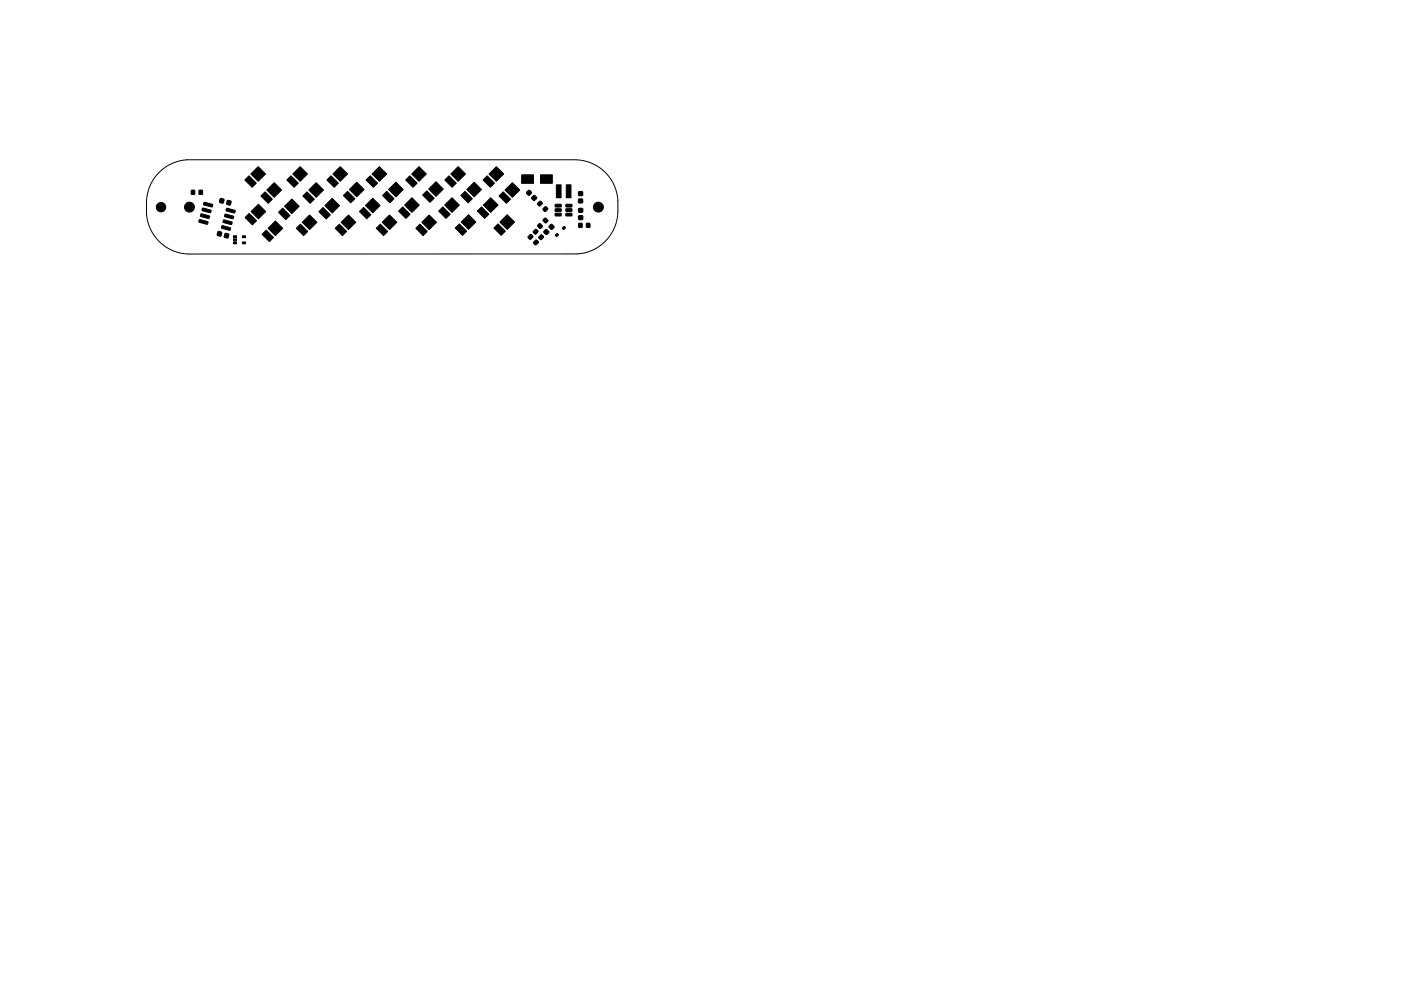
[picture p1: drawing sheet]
<svg xmlns="http://www.w3.org/2000/svg" width="297mm" height="210mm" viewBox="0 0 297 210" stroke-linecap="round" stroke-linejoin="round" font-family="sans-serif">
<path d="M33.9 36.4a9.2 9.2 0 0 1 5.8-2.5h82.4a9.2 9.2 0 0 1 8.9 8.6 10.5 10.5 0 0 1-1.8 7.7 9.2 9.2 0 0 1-6.8 3.7h-82.4a9.2 9.2 0 0 1-8.9-8.6v-2.5a9.2 9.2 0 0 1 2.8-6.4z" fill="none" stroke="#000" stroke-width=".21"/>
<g fill="#000" stroke="#000" stroke-width=".21">
<path d="M51.9 38.2l.9-.9 1.5 1.6-.8 .8zM54.7 35.4l1.6 1.5-1.6 1.6-1.5-1.6zM58.1 38.8l1.6 1.5-1.6 1.6-1.5-1.6zM61.7 37.3l1.5 1.6-.8 .8-1.6-1.5zM62.1 36.9l1.5-1.5 1.6 1.5-1.6 1.6zM67 38.8l1.6 1.5-1.6 1.6-1.5-1.6zM69.3 38.2l.9-.9 1.5 1.6-.8 .8zM70.6 36.9l1.5-1.5 1.6 1.5-1.6 1.6zM75.6 38.7l1.6 1.5-1.6 1.6-1.5-1.6zM78.5 37.3l1.5 1.6-.8 .8-1.6-1.5zM78.9 36.9l1.5-1.5 1.6 1.5-1.6 1.6zM83.9 38.7l1.6 1.5-1.6 1.6-1.5-1.6z"/>
<path d="M86 38.2l.9-.9 1.5 1.6-.8 .8zM87.3 36.9l1.5-1.5 1.6 1.5-1.6 1.6zM90.9 40.1l1.5-1.5 1.6 1.5-1.6 1.6zM95.2 37.3l1.5 1.6-.8 .8-1.6-1.5zM95.6 36.9l1.5-1.5 1.6 1.5-1.6 1.6zM99 40.2l1.5-1.5 1.6 1.5-1.6 1.6zM103.3 37.3l1.5 1.6-.8 .8-1.6-1.5zM105.2 35.4l1.6 1.5-1.6 1.6-1.5-1.6zM108.6 38.8l1.6 1.5-1.6 1.6-1.5-1.6zM110.6 37.1h2.5v1.8h-2.5zM114.6 37.1h2.5v1.8h-2.5zM118 39.2h1v2.8h-1z"/>
<path d="M120.1 39.2h1v2.8h-1zM40.6 40.4h.7v.8h-.7zM42.2 40.4h.7v.8h-.7zM42.3 46.6l1.8 .4-.1 .5-1.8-.4zM42.6 45.4l1.8 .4-.1 .5-1.8-.4zM42.9 44.2l1.8 .4v.4l-.2 .1-1.6-.4-.1-.1zM43.2 43l1.8 .4v.5l-1.8-.4zM46.2 49.2l.2-.1 .6 .2-.2 .8-.7-.2zM46.7 42.2l.2-.1 .6 .2-.2 .8-.8-.2zM47.7 49.6l.2-.1 .6 .2-.2 .8-.7-.2zM47 47.9l1.8 .4v.5l-1.8-.4zM48.2 42.6l.2-.1 .6 .2-.2 .8-.8-.2z"/>
<path d="M47.4 46.7l1.8 .4-.1 .5-1.8-.4zM47.7 45.5l1.7 .3 .1 .5-.2 .1-1.6-.4-.1-.1zM49.5 50h.6v.4h-.6zM49.5 50.7h.6v.4h-.6zM49.5 51.3h.6v.4h-.6zM48 44.2l1.8 .4v.5l-1.8-.4zM51.4 51.3h.6v.4h-.6zM51.4 50h.6v.4h-.6zM52.8 45.3l1.6 1.5-.9 .9-1.5-1.5zM54.8 43.3l1.5 1.6-1.5 1.5-1.6-1.5zM55.3 41.6l.9-.9 1.5 1.6-.8 .8zM56.4 48.8l1.6 1.6-.9 .9-1.5-1.6z"/>
<path d="M56.8 48.4l1.6-1.5 1.5 1.5-1.5 1.6zM59.9 44.2l1.6 1.5-.9 .9-1.6-1.6zM61.9 42.2l1.5 1.6-1.5 1.5-1.6-1.5zM63.7 47.6l1.5 1.5-.8 .9-1.6-1.6zM65.1 40.7l1.5 1.6-.8 .8-1.6-1.5zM64.1 47.2l1.5-1.6 1.6 1.6-1.6 1.5zM67.6 44.9l.9-.9 1.5 1.6-.8 .9zM68.9 43.6l1.5-1.5 1.6 1.5-1.6 1.6zM71.9 47.6l1.6 1.5-.9 .9-1.5-1.6zM73.7 40.6l1.5 1.6-.8 .8-1.6-1.5zM72.3 47.2l1.6-1.6 1.5 1.6-1.5 1.5zM77.1 44l1.5 1.6-.8 .8-1.6-1.5z"/>
<path d="M77.5 43.6l1.5-1.5 1.6 1.5-1.6 1.6zM80.6 47.6l1.6 1.5-.9 .9-1.5-1.6zM82 40.6l1.5 1.6-.8 .8-1.6-1.5zM81 47.2l1.6-1.6 1.5 1.6-1.5 1.5zM85.4 43.9l1.5 1.6-.8 .8-1.6-1.5zM87.3 42l1.6 1.5-1.6 1.6-1.5-1.6zM89 47.6l1.6 1.5-.9 .9-1.5-1.6zM90.5 40.5l1.5 1.6-.8 .8-1.6-1.5zM91 45.6l1.5 1.6-1.5 1.5-1.6-1.5zM93.9 43.9l1.5 1.6-.8 .8-1.6-1.5zM94.3 43.5l1.5-1.5 1.6 1.5-1.6 1.6zM97.4 47.5l1.5 1.6-.8 .8-1.6-1.5z"/>
<path d="M98.6 40.6l1.5 1.6-.8 .8-1.6-1.5zM97.8 47.1l1.5-1.5 1.6 1.5-1.6 1.6zM102.1 43.9l1.5 1.6-.8 .8-1.6-1.5zM104 42l1.6 1.5-1.6 1.6-1.5-1.6zM104.7 48.4l.9-.9 1.5 1.6-.8 .8zM106.7 40.7l1.5 1.6-.8 .8-1.6-1.5zM106 47.1l1.5-1.5 1.6 1.5-1.6 1.6zM112 40.4h.3l.4 .5-.6 .6-.5-.6zM112.4 49.8h.3l.3 .4-.6 .6-.5-.5zM112.8 41.9l.5-.5 .5 .6-.6 .6-.4-.4zM113.1 49.1l.5-.5 .5 .5-.6 .6-.4-.3zM113.5 51h.3l.4 .4-.6 .6-.5-.5z"/>
<path d="M114.3 47.5l.2-.1 .5 .5-.4 .6-.6-.5zM114 43.1l.5-.4 .5 .4-.6 .6-.4-.3zM114.6 49.9h.3l.4 .4-.6 .6-.5-.5zM115.2 46.6l.5-.3 .5 .6-.6 .4-.5-.5zM115.7 48.7h.2l.5 .5-.5 .6-.6-.5zM115.1 44.3l.6-.5 .5 .5-.6 .6-.5-.3zM116.8 47.6h.2l.5 .5-.5 .6-.6-.5zM117.7 43.4l1.2-.1 .1 .5-1.2 .1zM117.7 44.3h1.2l.1 .5-1.2 .1zM117.7 45.3l1.2-.1 .1 .5-1.2 .1zM118.1 49.5l.3 .3-.4 .4-.3-.3zM119.2 48.4l.4-.4 .3 .3-.4 .4z"/>
<path d="M120 45.3l1.2-.1 .1 .5-1.3 .1zM120 44.3h1.2l.1 .5-1.3 .1zM120 43.4l1.2-.1 .1 .5-1.3 .1zM122.7 45.8h.8v.8h-.8zM122.7 44.2h.8v.8h-.8zM122.7 40.7h.8v.8h-.8zM122.7 42.2h.8v.8h-.8zM122.7 47.4h.7v.8h-.7zM124.4 47.4h.6v.8h-.6z"/>
<circle cx="34.1" cy="43.9" r="1"/>
<circle cx="40.2" cy="43.9" r="1.05"/>
<circle cx="126.9" cy="43.9" r="1.05"/>
</g>
</svg>
